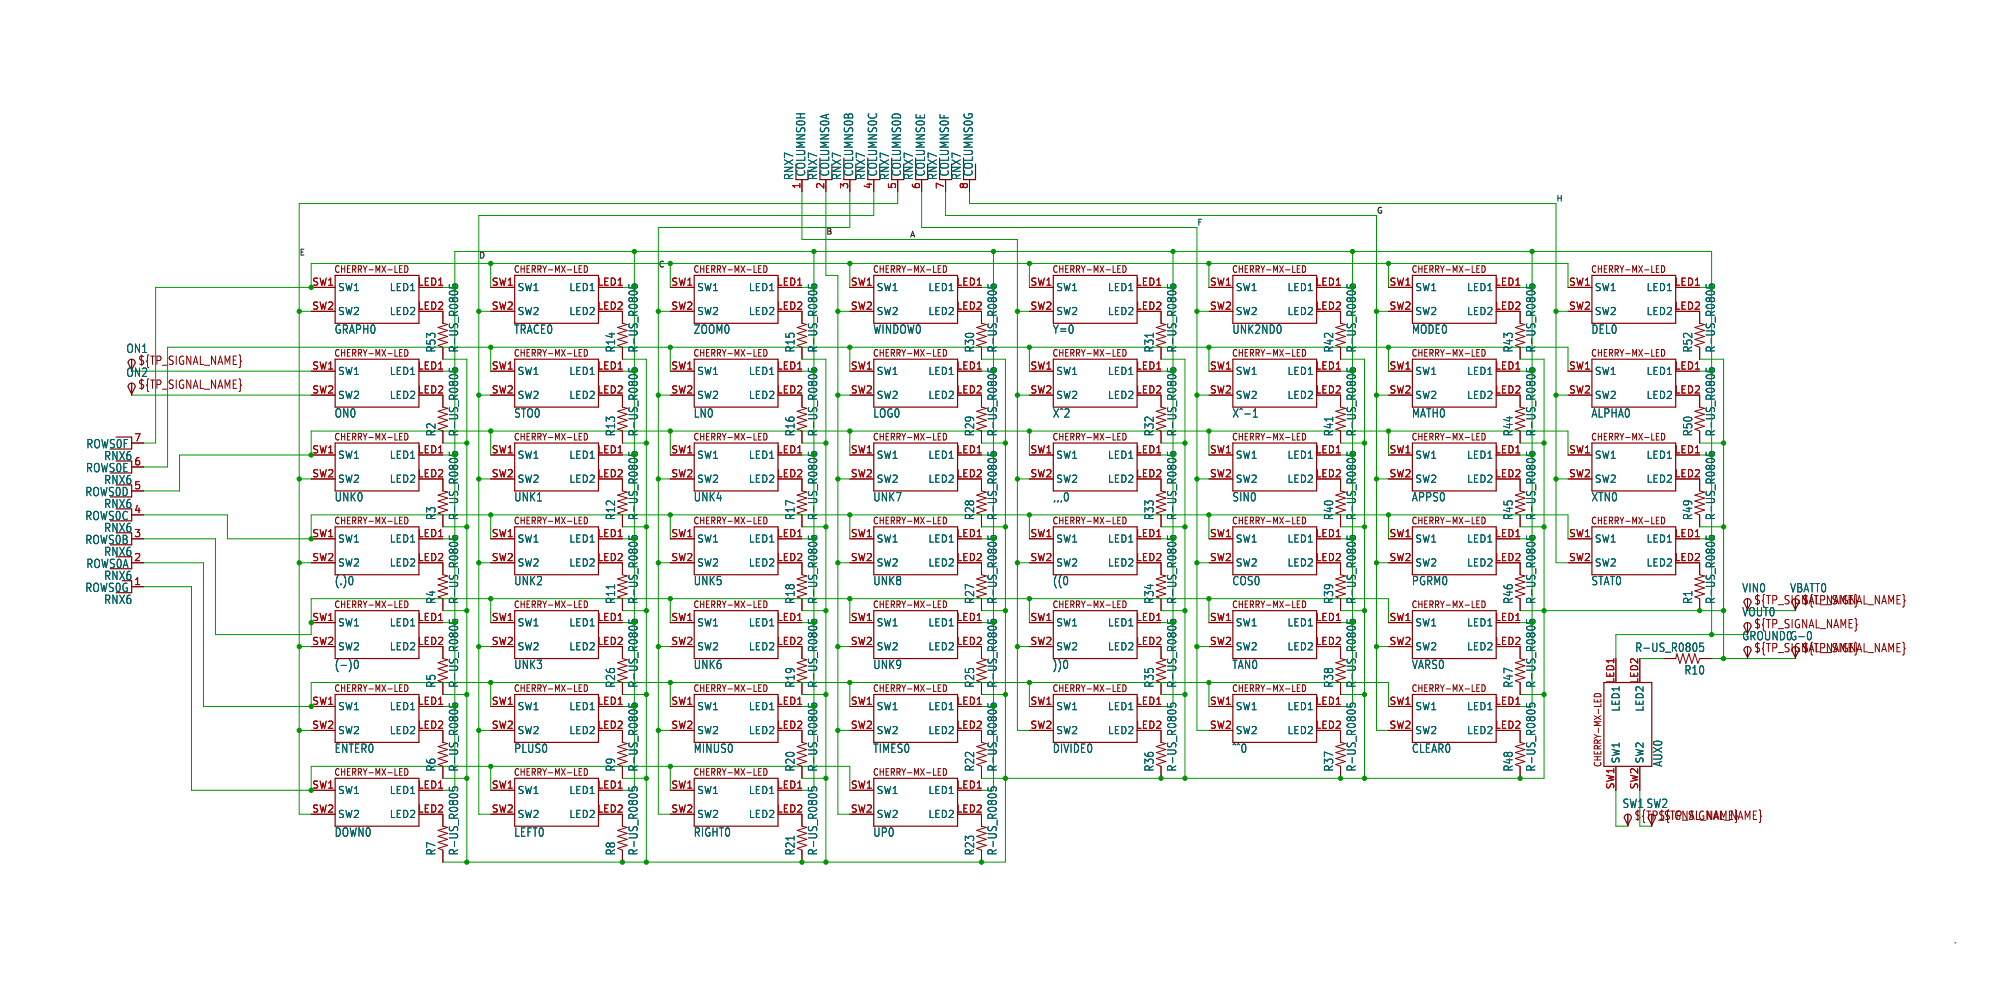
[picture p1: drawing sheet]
<svg xmlns="http://www.w3.org/2000/svg" width="425mm" height="210mm" viewBox="0 0 425 210" stroke-linecap="round" stroke-linejoin="round" font-family="sans-serif">
<defs><g id="words">
<g font-size="2.5" fill="#006464">
<text x="168.5" y="38.3" transform="rotate(-90 168.5 38.3)">RNX7</text>
<text x="171.1" y="37.5" transform="rotate(-90 171.1 37.5)">COLUMNS0H</text>
<text x="173.6" y="38.3" transform="rotate(-90 173.6 38.3)">RNX7</text>
<text x="176.2" y="37.5" transform="rotate(-90 176.2 37.5)">COLUMNS0A</text>
<text x="178.7" y="38.3" transform="rotate(-90 178.7 38.3)">RNX7</text>
<text x="181.2" y="37.5" transform="rotate(-90 181.2 37.5)">COLUMNS0B</text>
<text x="183.8" y="38.3" transform="rotate(-90 183.8 38.3)">RNX7</text>
<text x="186.3" y="37.5" transform="rotate(-90 186.3 37.5)">COLUMNS0C</text>
<text x="188.9" y="38.3" transform="rotate(-90 188.9 38.3)">RNX7</text>
<text x="191.4" y="37.5" transform="rotate(-90 191.4 37.5)">COLUMNS0D</text>
<text x="193.9" y="38.3" transform="rotate(-90 193.9 38.3)">RNX7</text>
<text x="196.5" y="37.5" transform="rotate(-90 196.5 37.5)">COLUMNS0E</text>
<text x="199" y="38.3" transform="rotate(-90 199 38.3)">RNX7</text>
<text x="201.6" y="37.5" transform="rotate(-90 201.6 37.5)">COLUMNS0F</text>
<text x="204.1" y="38.3" transform="rotate(-90 204.1 38.3)">RNX7</text>
<text x="206.6" y="37.5" transform="rotate(-90 206.6 37.5)">COLUMNS0G</text>
<text x="70.9" y="71">GRAPH0</text>
<text x="109" y="71">TRACE0</text>
<text x="147.1" y="71">ZOOM0</text>
<text x="185.2" y="71">WINDOW0</text>
<text x="223.3" y="71">Y=0</text>
<text x="261.4" y="71">UNK2ND0</text>
<text x="299.5" y="71">MODE0</text>
<text x="337.6" y="71">DEL0</text>
<text x="26.7" y="75.1">ON1</text>
<text x="92.6" y="74.9" transform="rotate(-90 92.6 74.9)">R53</text>
<text x="97.4" y="74.9" transform="rotate(-90 97.4 74.9)">R-US_R0805</text>
<text x="130.7" y="74.9" transform="rotate(-90 130.7 74.9)">R14</text>
<text x="135.5" y="74.9" transform="rotate(-90 135.5 74.9)">R-US_R0805</text>
<text x="168.8" y="74.9" transform="rotate(-90 168.8 74.9)">R15</text>
<text x="173.6" y="74.9" transform="rotate(-90 173.6 74.9)">R-US_R0805</text>
<text x="206.9" y="74.9" transform="rotate(-90 206.9 74.9)">R30</text>
<text x="211.7" y="74.9" transform="rotate(-90 211.7 74.9)">R-US_R0805</text>
<text x="245" y="74.9" transform="rotate(-90 245 74.9)">R31</text>
<text x="249.8" y="74.9" transform="rotate(-90 249.8 74.9)">R-US_R0805</text>
<text x="283.1" y="74.9" transform="rotate(-90 283.1 74.9)">R42</text>
<text x="287.9" y="74.9" transform="rotate(-90 287.9 74.9)">R-US_R0805</text>
<text x="321.2" y="74.9" transform="rotate(-90 321.2 74.9)">R43</text>
<text x="326" y="74.9" transform="rotate(-90 326 74.9)">R-US_R0805</text>
<text x="359.3" y="74.9" transform="rotate(-90 359.3 74.9)">R52</text>
<text x="364.1" y="74.9" transform="rotate(-90 364.1 74.9)">R-US_R0805</text>
<text x="26.7" y="80.2">ON2</text>
<text x="70.9" y="88.8">ON0</text>
<text x="109" y="88.8">STO0</text>
<text x="147.1" y="88.8">LN0</text>
<text x="185.2" y="88.8">LOG0</text>
<text x="223.3" y="88.8">X^2</text>
<text x="261.4" y="88.8">X^-1</text>
<text x="299.5" y="88.8">MATH0</text>
<text x="337.6" y="88.8">ALPHA0</text>
<text x="18.2" y="95.3">ROWS0F</text>
<text x="92.6" y="92.7" transform="rotate(-90 92.6 92.7)">R2</text>
<text x="97.4" y="92.7" transform="rotate(-90 97.4 92.7)">R-US_R0805</text>
<text x="130.7" y="92.7" transform="rotate(-90 130.7 92.7)">R13</text>
<text x="135.5" y="92.7" transform="rotate(-90 135.5 92.7)">R-US_R0805</text>
<text x="168.8" y="92.7" transform="rotate(-90 168.8 92.7)">R16</text>
<text x="173.6" y="92.7" transform="rotate(-90 173.6 92.7)">R-US_R0805</text>
<text x="206.9" y="92.7" transform="rotate(-90 206.9 92.7)">R29</text>
<text x="211.7" y="92.7" transform="rotate(-90 211.7 92.7)">R-US_R0805</text>
<text x="245" y="92.7" transform="rotate(-90 245 92.7)">R32</text>
<text x="249.8" y="92.7" transform="rotate(-90 249.8 92.7)">R-US_R0805</text>
<text x="283.1" y="92.7" transform="rotate(-90 283.1 92.7)">R41</text>
<text x="287.9" y="92.7" transform="rotate(-90 287.9 92.7)">R-US_R0805</text>
<text x="321.2" y="92.7" transform="rotate(-90 321.2 92.7)">R44</text>
<text x="326" y="92.7" transform="rotate(-90 326 92.7)">R-US_R0805</text>
<text x="359.3" y="92.7" transform="rotate(-90 359.3 92.7)">R50</text>
<text x="364.1" y="92.7" transform="rotate(-90 364.1 92.7)">R-US_R0805</text>
<text x="18.2" y="100.4">ROWS0E</text>
<text x="22" y="97.8">RNX6</text>
<text x="18" y="105.5">ROWS0D</text>
<text x="22" y="102.9">RNX6</text>
<text x="70.9" y="106.6">UNK0</text>
<text x="109" y="106.6">UNK1</text>
<text x="147.1" y="106.6">UNK4</text>
<text x="185.2" y="106.6">UNK7</text>
<text x="223.3" y="106.6">,,,0</text>
<text x="261.4" y="106.6">SIN0</text>
<text x="299.5" y="106.6">APPS0</text>
<text x="337.6" y="106.6">XTN0</text>
<text x="18" y="110.5">ROWS0C</text>
<text x="22" y="108">RNX6</text>
<text x="22" y="113.1">RNX6</text>
<text x="92.6" y="110.4" transform="rotate(-90 92.6 110.4)">R3</text>
<text x="97.4" y="110.4" transform="rotate(-90 97.4 110.4)">R-US_R0805</text>
<text x="130.7" y="110.4" transform="rotate(-90 130.7 110.4)">R12</text>
<text x="135.5" y="110.4" transform="rotate(-90 135.5 110.4)">R-US_R0805</text>
<text x="168.8" y="110.4" transform="rotate(-90 168.8 110.4)">R17</text>
<text x="173.6" y="110.4" transform="rotate(-90 173.6 110.4)">R-US_R0805</text>
<text x="206.9" y="110.4" transform="rotate(-90 206.9 110.4)">R28</text>
<text x="211.7" y="110.4" transform="rotate(-90 211.7 110.4)">R-US_R0805</text>
<text x="245" y="110.4" transform="rotate(-90 245 110.4)">R33</text>
<text x="249.8" y="110.4" transform="rotate(-90 249.8 110.4)">R-US_R0805</text>
<text x="283.1" y="110.4" transform="rotate(-90 283.1 110.4)">R40</text>
<text x="287.9" y="110.4" transform="rotate(-90 287.9 110.4)">R-US_R0805</text>
<text x="321.2" y="110.4" transform="rotate(-90 321.2 110.4)">R45</text>
<text x="326" y="110.4" transform="rotate(-90 326 110.4)">R-US_R0805</text>
<text x="359.3" y="110.4" transform="rotate(-90 359.3 110.4)">R49</text>
<text x="364.1" y="110.4" transform="rotate(-90 364.1 110.4)">R-US_R0805</text>
<text x="18" y="115.6">ROWS0B</text>
<text x="22" y="118.2">RNX6</text>
<text x="18" y="125.8">ROWS0G</text>
<text x="18.2" y="120.7">ROWS0A</text>
<text x="22" y="123.2">RNX6</text>
<text x="70.9" y="124.4">(.)0</text>
<text x="109" y="124.4">UNK2</text>
<text x="147.1" y="124.4">UNK5</text>
<text x="185.2" y="124.4">UNK8</text>
<text x="223.3" y="124.4">((0</text>
<text x="261.4" y="124.4">COS0</text>
<text x="299.5" y="124.4">PGRM0</text>
<text x="337.6" y="124.4">STAT0</text>
<text x="369.6" y="125.9">VIN0</text>
<text x="379.8" y="125.9">VBATT0</text>
<text x="22" y="128.3">RNX6</text>
<text x="92.6" y="128.2" transform="rotate(-90 92.6 128.2)">R4</text>
<text x="97.4" y="128.2" transform="rotate(-90 97.4 128.2)">R-US_R0805</text>
<text x="130.7" y="128.2" transform="rotate(-90 130.7 128.2)">R11</text>
<text x="135.5" y="128.2" transform="rotate(-90 135.5 128.2)">R-US_R0805</text>
<text x="168.8" y="128.2" transform="rotate(-90 168.8 128.2)">R18</text>
<text x="173.6" y="128.2" transform="rotate(-90 173.6 128.2)">R-US_R0805</text>
<text x="206.9" y="128.2" transform="rotate(-90 206.9 128.2)">R27</text>
<text x="211.7" y="128.2" transform="rotate(-90 211.7 128.2)">R-US_R0805</text>
<text x="245" y="128.2" transform="rotate(-90 245 128.2)">R34</text>
<text x="249.8" y="128.2" transform="rotate(-90 249.8 128.2)">R-US_R0805</text>
<text x="283.1" y="128.2" transform="rotate(-90 283.1 128.2)">R39</text>
<text x="287.9" y="128.2" transform="rotate(-90 287.9 128.2)">R-US_R0805</text>
<text x="321.2" y="128.2" transform="rotate(-90 321.2 128.2)">R46</text>
<text x="326" y="128.2" transform="rotate(-90 326 128.2)">R-US_R0805</text>
<text x="359.3" y="128.2" transform="rotate(-90 359.3 128.2)">R1</text>
<text x="364.1" y="128.2" transform="rotate(-90 364.1 128.2)">R-US_R0805</text>
<text x="369.6" y="131">VOUT0</text>
<text x="369.6" y="136">GROUND0G-0</text>
<text x="372.2" y="133.5">${TP_SIGNAL_NAME}</text>
<text x="70.9" y="142.1">(-)0</text>
<text x="109" y="142.1">UNK3</text>
<text x="147.1" y="142.1">UNK6</text>
<text x="185.2" y="142.1">UNK9</text>
<text x="223.3" y="142.1">))0</text>
<text x="261.4" y="142.1">TAN0</text>
<text x="299.5" y="142.1">VARS0</text>
<text x="346.9" y="138.5">R-US_R0805</text>
<text x="357.4" y="143.3">R10</text>
<text x="92.6" y="146" transform="rotate(-90 92.6 146)">R5</text>
<text x="97.4" y="146" transform="rotate(-90 97.4 146)">R-US_R0805</text>
<text x="130.7" y="146" transform="rotate(-90 130.7 146)">R26</text>
<text x="135.5" y="146" transform="rotate(-90 135.5 146)">R-US_R0805</text>
<text x="168.8" y="146" transform="rotate(-90 168.8 146)">R19</text>
<text x="173.6" y="146" transform="rotate(-90 173.6 146)">R-US_R0805</text>
<text x="206.9" y="146" transform="rotate(-90 206.9 146)">R25</text>
<text x="211.7" y="146" transform="rotate(-90 211.7 146)">R-US_R0805</text>
<text x="245" y="146" transform="rotate(-90 245 146)">R35</text>
<text x="249.8" y="146" transform="rotate(-90 249.8 146)">R-US_R0805</text>
<text x="283.1" y="146" transform="rotate(-90 283.1 146)">R38</text>
<text x="287.9" y="146" transform="rotate(-90 287.9 146)">R-US_R0805</text>
<text x="321.2" y="146" transform="rotate(-90 321.2 146)">R47</text>
<text x="326" y="146" transform="rotate(-90 326 146)">R-US_R0805</text>
<text x="70.9" y="159.9">ENTER0</text>
<text x="109" y="159.9">PLUS0</text>
<text x="147.1" y="159.9">MINUS0</text>
<text x="185.2" y="159.9">TIMES0</text>
<text x="223.3" y="159.9">DIVIDE0</text>
<text x="261.4" y="159.9">^^0</text>
<text x="299.5" y="159.9">CLEAR0</text>
<text x="92.6" y="163.8" transform="rotate(-90 92.6 163.8)">R6</text>
<text x="97.4" y="163.8" transform="rotate(-90 97.4 163.8)">R-US_R0805</text>
<text x="130.7" y="163.8" transform="rotate(-90 130.7 163.8)">R9</text>
<text x="135.5" y="163.8" transform="rotate(-90 135.5 163.8)">R-US_R0805</text>
<text x="168.8" y="163.8" transform="rotate(-90 168.8 163.8)">R20</text>
<text x="173.6" y="163.8" transform="rotate(-90 173.6 163.8)">R-US_R0805</text>
<text x="206.9" y="163.8" transform="rotate(-90 206.9 163.8)">R22</text>
<text x="211.7" y="163.8" transform="rotate(-90 211.7 163.8)">R-US_R0805</text>
<text x="245" y="163.8" transform="rotate(-90 245 163.8)">R36</text>
<text x="249.8" y="163.8" transform="rotate(-90 249.8 163.8)">R-US_R0805</text>
<text x="283.1" y="163.8" transform="rotate(-90 283.1 163.8)">R37</text>
<text x="287.9" y="163.8" transform="rotate(-90 287.9 163.8)">R-US_R0805</text>
<text x="321.2" y="163.8" transform="rotate(-90 321.2 163.8)">R48</text>
<text x="326" y="163.8" transform="rotate(-90 326 163.8)">R-US_R0805</text>
<text x="353" y="162.8" transform="rotate(-90 353 162.8)">AUX0</text>
<text x="344.2" y="171.6">SW1 SW2</text>
<text x="70.9" y="177.7">DOWN0</text>
<text x="109" y="177.7">LEFT0</text>
<text x="147.1" y="177.7">RIGHT0</text>
<text x="185.2" y="177.7">UP0</text>
<text x="92.6" y="181.6" transform="rotate(-90 92.6 181.6)">R7</text>
<text x="97.4" y="181.6" transform="rotate(-90 97.4 181.6)">R-US_R0805</text>
<text x="130.7" y="181.6" transform="rotate(-90 130.7 181.6)">R8</text>
<text x="135.5" y="181.6" transform="rotate(-90 135.5 181.6)">R-US_R0805</text>
<text x="168.8" y="181.6" transform="rotate(-90 168.8 181.6)">R21</text>
<text x="173.6" y="181.6" transform="rotate(-90 173.6 181.6)">R-US_R0805</text>
<text x="206.9" y="181.6" transform="rotate(-90 206.9 181.6)">R23</text>
<text x="211.7" y="181.6" transform="rotate(-90 211.7 181.6)">R-US_R0805</text>
</g>
<g font-size="2.5" fill="#840000">
<text x="29.3" y="77.6">${TP_SIGNAL_NAME}</text>
<text x="29.3" y="82.7">${TP_SIGNAL_NAME}</text>
<text x="372.2" y="128.4">${TP_SIGNAL_NAME}</text>
<text x="372.2" y="138.6">${TP_SIGNAL_NAME}</text>
<text x="382.3" y="138.6">${TP_SIGNAL_NAME}</text>
<text x="346.8" y="174.1">${TP_SIGNAL_NAME}</text>
</g>
<g font-size="2.1" fill="#a90000">
<text x="169.9" y="40.2" transform="rotate(-90 169.9 40.2)">1</text>
<text x="175" y="40.2" transform="rotate(-90 175 40.2)">2</text>
<text x="180.1" y="40.2" transform="rotate(-90 180.1 40.2)">3</text>
<text x="185.2" y="40.2" transform="rotate(-90 185.2 40.2)">4</text>
<text x="190.2" y="40.2" transform="rotate(-90 190.2 40.2)">5</text>
<text x="195.3" y="40.2" transform="rotate(-90 195.3 40.2)">6</text>
<text x="200.4" y="40.2" transform="rotate(-90 200.4 40.2)">7</text>
<text x="205.5" y="40.2" transform="rotate(-90 205.5 40.2)">8</text>
<text x="66.2" y="65.8">SW2</text>
<text x="88.6" y="60.7">LED1</text>
<text x="88.6" y="65.8">LED2</text>
<text x="104.3" y="60.7">SW1</text>
<text x="104.3" y="65.8">SW2</text>
<text x="126.7" y="60.7">LED1</text>
<text x="126.7" y="65.8">LED2</text>
<text x="142.4" y="60.7">SW1</text>
<text x="142.4" y="65.8">SW2</text>
<text x="164.8" y="60.7">LED1</text>
<text x="164.8" y="65.8">LED2</text>
<text x="180.5" y="60.7">SW1</text>
<text x="180.5" y="65.8">SW2</text>
<text x="202.9" y="60.7">LED1</text>
<text x="202.9" y="65.8">LED2</text>
<text x="218.6" y="60.7">SW1</text>
<text x="218.6" y="65.8">SW2</text>
<text x="241" y="60.7">LED1</text>
<text x="241" y="65.8">LED2</text>
<text x="256.7" y="60.7">SW1</text>
<text x="256.7" y="65.8">SW2</text>
<text x="279.1" y="60.7">LED1</text>
<text x="279.1" y="65.8">LED2</text>
<text x="294.8" y="60.7">SW1</text>
<text x="294.8" y="65.8">SW2</text>
<text x="317.2" y="60.7">LED1</text>
<text x="317.2" y="65.8">LED2</text>
<text x="332.9" y="60.7">SW1</text>
<text x="332.9" y="65.8">SW2</text>
<text x="355.3" y="60.7">LED1</text>
<text x="355.3" y="65.8">LED2</text>
<text x="66.2" y="78.5">SW1</text>
<text x="66.2" y="83.6">SW2</text>
<text x="88.6" y="78.5">LED1</text>
<text x="88.6" y="83.6">LED2</text>
<text x="104.3" y="78.5">SW1</text>
<text x="104.3" y="83.6">SW2</text>
<text x="126.7" y="78.5">LED1</text>
<text x="126.7" y="83.6">LED2</text>
<text x="142.4" y="78.5">SW1</text>
<text x="142.4" y="83.6">SW2</text>
<text x="164.8" y="78.5">LED1</text>
<text x="164.8" y="83.6">LED2</text>
<text x="180.5" y="78.5">SW1</text>
<text x="180.5" y="83.6">SW2</text>
<text x="202.9" y="78.5">LED1</text>
<text x="202.9" y="83.6">LED2</text>
<text x="218.6" y="78.5">SW1</text>
<text x="218.6" y="83.6">SW2</text>
<text x="241" y="78.5">LED1</text>
<text x="241" y="83.6">LED2</text>
<text x="256.7" y="78.5">SW1</text>
<text x="256.7" y="83.6">SW2</text>
<text x="279.1" y="78.5">LED1</text>
<text x="279.1" y="83.6">LED2</text>
<text x="294.8" y="78.5">SW1</text>
<text x="294.8" y="83.6">SW2</text>
<text x="317.2" y="78.5">LED1</text>
<text x="317.2" y="83.6">LED2</text>
<text x="332.9" y="78.5">SW1</text>
<text x="332.9" y="83.6">SW2</text>
<text x="355.3" y="78.5">LED1</text>
<text x="355.3" y="83.6">LED2</text>
<text x="28.4" y="93.7">7</text>
<text x="28.4" y="98.8">6</text>
<text x="66.2" y="101.3">SW2</text>
<text x="88.6" y="96.3">LED1</text>
<text x="88.6" y="101.3">LED2</text>
<text x="104.3" y="96.3">SW1</text>
<text x="104.3" y="101.3">SW2</text>
<text x="126.7" y="96.3">LED1</text>
<text x="126.7" y="101.3">LED2</text>
<text x="142.4" y="96.3">SW1</text>
<text x="142.4" y="101.3">SW2</text>
<text x="164.8" y="96.3">LED1</text>
<text x="164.8" y="101.3">LED2</text>
<text x="180.5" y="96.3">SW1</text>
<text x="180.5" y="101.3">SW2</text>
<text x="202.9" y="96.3">LED1</text>
<text x="202.9" y="101.3">LED2</text>
<text x="218.6" y="96.3">SW1</text>
<text x="218.6" y="101.3">SW2</text>
<text x="241" y="96.3">LED1</text>
<text x="241" y="101.3">LED2</text>
<text x="256.7" y="96.3">SW1</text>
<text x="256.7" y="101.3">SW2</text>
<text x="279.1" y="96.3">LED1</text>
<text x="279.1" y="101.3">LED2</text>
<text x="294.8" y="96.3">SW1</text>
<text x="294.8" y="101.3">SW2</text>
<text x="317.2" y="96.3">LED1</text>
<text x="317.2" y="101.3">LED2</text>
<text x="332.9" y="96.3">SW1</text>
<text x="332.9" y="101.3">SW2</text>
<text x="355.3" y="96.3">LED1</text>
<text x="355.3" y="101.3">LED2</text>
<text x="28.4" y="103.9">5</text>
<text x="28.4" y="109">4</text>
<text x="28.4" y="114">3</text>
<text x="28.4" y="119.1">2</text>
<text x="66.2" y="119.1">SW2</text>
<text x="88.6" y="114">LED1</text>
<text x="88.6" y="119.1">LED2</text>
<text x="104.3" y="114">SW1</text>
<text x="104.3" y="119.1">SW2</text>
<text x="126.7" y="114">LED1</text>
<text x="126.7" y="119.1">LED2</text>
<text x="142.4" y="114">SW1</text>
<text x="142.4" y="119.1">SW2</text>
<text x="164.8" y="114">LED1</text>
<text x="164.8" y="119.1">LED2</text>
<text x="180.5" y="114">SW1</text>
<text x="180.5" y="119.1">SW2</text>
<text x="202.9" y="114">LED1</text>
<text x="202.9" y="119.1">LED2</text>
<text x="218.6" y="114">SW1</text>
<text x="218.6" y="119.1">SW2</text>
<text x="241" y="114">LED1</text>
<text x="241" y="119.1">LED2</text>
<text x="256.7" y="114">SW1</text>
<text x="256.7" y="119.1">SW2</text>
<text x="279.1" y="114">LED1</text>
<text x="279.1" y="119.1">LED2</text>
<text x="294.8" y="114">SW1</text>
<text x="294.8" y="119.1">SW2</text>
<text x="317.2" y="114">LED1</text>
<text x="317.2" y="119.1">LED2</text>
<text x="332.9" y="114">SW1</text>
<text x="332.9" y="119.1">SW2</text>
<text x="355.3" y="114">LED1</text>
<text x="355.3" y="119.1">LED2</text>
<text x="28.4" y="124.2">1</text>
<text x="88.6" y="131.8">LED1</text>
<text x="104.3" y="131.8">SW1</text>
<text x="126.7" y="131.8">LED1</text>
<text x="142.4" y="131.8">SW1</text>
<text x="164.8" y="131.8">LED1</text>
<text x="180.5" y="131.8">SW1</text>
<text x="202.9" y="131.8">LED1</text>
<text x="218.6" y="131.8">SW1</text>
<text x="241" y="131.8">LED1</text>
<text x="256.7" y="131.8">SW1</text>
<text x="279.1" y="131.8">LED1</text>
<text x="294.8" y="131.8">SW1</text>
<text x="317.2" y="131.8">LED1</text>
<text x="66.2" y="136.9">SW2</text>
<text x="88.6" y="136.9">LED2</text>
<text x="104.3" y="136.9">SW2</text>
<text x="126.7" y="136.9">LED2</text>
<text x="142.4" y="136.9">SW2</text>
<text x="164.8" y="136.9">LED2</text>
<text x="180.5" y="136.9">SW2</text>
<text x="202.9" y="136.9">LED2</text>
<text x="218.6" y="136.9">SW2</text>
<text x="241" y="136.9">LED2</text>
<text x="256.7" y="136.9">SW2</text>
<text x="279.1" y="136.9">LED2</text>
<text x="294.8" y="136.9">SW2</text>
<text x="317.2" y="136.9">LED2</text>
<text x="88.6" y="149.6">LED1</text>
<text x="104.3" y="149.6">SW1</text>
<text x="126.7" y="149.6">LED1</text>
<text x="142.4" y="149.6">SW1</text>
<text x="164.8" y="149.6">LED1</text>
<text x="180.5" y="149.6">SW1</text>
<text x="202.9" y="149.6">LED1</text>
<text x="218.6" y="149.6">SW1</text>
<text x="241" y="149.6">LED1</text>
<text x="256.7" y="149.6">SW1</text>
<text x="279.1" y="149.6">LED1</text>
<text x="294.8" y="149.6">SW1</text>
<text x="317.2" y="149.6">LED1</text>
<text x="342.6" y="145.1" transform="rotate(-90 342.6 145.1)">LED1</text>
<text x="347.7" y="145.1" transform="rotate(-90 347.7 145.1)">LED2</text>
<text x="66.2" y="154.7">SW2</text>
<text x="88.6" y="154.7">LED2</text>
<text x="104.3" y="154.7">SW2</text>
<text x="126.7" y="154.7">LED2</text>
<text x="142.4" y="154.7">SW2</text>
<text x="164.8" y="154.7">LED2</text>
<text x="180.5" y="154.7">SW2</text>
<text x="202.9" y="154.7">LED2</text>
<text x="218.6" y="154.7">SW2</text>
<text x="241" y="154.7">LED2</text>
<text x="256.7" y="154.7">SW2</text>
<text x="279.1" y="154.7">LED2</text>
<text x="294.8" y="154.7">SW2</text>
<text x="317.2" y="154.7">LED2</text>
<text x="88.6" y="167.4">LED1</text>
<text x="104.3" y="167.4">SW1</text>
<text x="126.7" y="167.4">LED1</text>
<text x="142.4" y="167.4">SW1</text>
<text x="164.8" y="167.4">LED1</text>
<text x="180.5" y="167.4">SW1</text>
<text x="202.9" y="167.4">LED1</text>
<text x="342.6" y="167.5" transform="rotate(-90 342.6 167.5)">SW1</text>
<text x="347.7" y="167.5" transform="rotate(-90 347.7 167.5)">SW2</text>
<text x="66.2" y="172.5">SW2</text>
<text x="88.6" y="172.5">LED2</text>
<text x="104.3" y="172.5">SW2</text>
<text x="126.7" y="172.5">LED2</text>
<text x="142.4" y="172.5">SW2</text>
<text x="164.8" y="172.5">LED2</text>
<text x="180.5" y="172.5">SW2</text>
<text x="202.9" y="172.5">LED2</text>
</g>
<g font-size="2.1" fill="#009600">
<text x="66.2" y="60.7">SW1</text>
<text x="66.2" y="96.3">SW1</text>
<text x="66.2" y="114">SW1</text>
<text x="66.2" y="131.8">SW1</text>
<text x="66.2" y="149.6">SW1</text>
<text x="66.2" y="167.4">SW1</text>
</g>
<g font-size="2.1" fill="#006464">
<text x="71.6" y="62">SW1</text>
<text x="82.7" y="62">LED1</text>
<text x="109.7" y="62">SW1</text>
<text x="120.8" y="62">LED1</text>
<text x="147.8" y="62">SW1</text>
<text x="158.9" y="62">LED1</text>
<text x="185.9" y="62">SW1</text>
<text x="197" y="62">LED1</text>
<text x="224" y="62">SW1</text>
<text x="235.1" y="62">LED1</text>
<text x="262.1" y="62">SW1</text>
<text x="273.2" y="62">LED1</text>
<text x="300.2" y="62">SW1</text>
<text x="311.3" y="62">LED1</text>
<text x="338.3" y="62">SW1</text>
<text x="349.4" y="62">LED1</text>
<text x="71.6" y="67">SW2</text>
<text x="82.7" y="67">LED2</text>
<text x="109.7" y="67">SW2</text>
<text x="120.8" y="67">LED2</text>
<text x="147.8" y="67">SW2</text>
<text x="158.9" y="67">LED2</text>
<text x="185.9" y="67">SW2</text>
<text x="197" y="67">LED2</text>
<text x="224" y="67">SW2</text>
<text x="235.1" y="67">LED2</text>
<text x="262.1" y="67">SW2</text>
<text x="273.2" y="67">LED2</text>
<text x="300.2" y="67">SW2</text>
<text x="311.3" y="67">LED2</text>
<text x="338.3" y="67">SW2</text>
<text x="349.4" y="67">LED2</text>
<text x="71.6" y="79.7">SW1</text>
<text x="82.7" y="79.7">LED1</text>
<text x="109.7" y="79.7">SW1</text>
<text x="120.8" y="79.7">LED1</text>
<text x="147.8" y="79.7">SW1</text>
<text x="158.9" y="79.7">LED1</text>
<text x="185.9" y="79.7">SW1</text>
<text x="197" y="79.7">LED1</text>
<text x="224" y="79.7">SW1</text>
<text x="235.1" y="79.7">LED1</text>
<text x="262.1" y="79.7">SW1</text>
<text x="273.2" y="79.7">LED1</text>
<text x="300.2" y="79.7">SW1</text>
<text x="311.3" y="79.7">LED1</text>
<text x="338.3" y="79.7">SW1</text>
<text x="349.4" y="79.7">LED1</text>
<text x="71.6" y="84.8">SW2</text>
<text x="82.7" y="84.8">LED2</text>
<text x="109.7" y="84.8">SW2</text>
<text x="120.8" y="84.8">LED2</text>
<text x="147.8" y="84.8">SW2</text>
<text x="158.9" y="84.8">LED2</text>
<text x="185.9" y="84.8">SW2</text>
<text x="197" y="84.8">LED2</text>
<text x="224" y="84.8">SW2</text>
<text x="235.1" y="84.8">LED2</text>
<text x="262.1" y="84.8">SW2</text>
<text x="273.2" y="84.8">LED2</text>
<text x="300.2" y="84.8">SW2</text>
<text x="311.3" y="84.8">LED2</text>
<text x="338.3" y="84.8">SW2</text>
<text x="349.4" y="84.8">LED2</text>
<text x="71.6" y="97.5">SW1</text>
<text x="82.7" y="97.5">LED1</text>
<text x="109.7" y="97.5">SW1</text>
<text x="120.8" y="97.5">LED1</text>
<text x="147.8" y="97.5">SW1</text>
<text x="158.9" y="97.5">LED1</text>
<text x="185.9" y="97.5">SW1</text>
<text x="197" y="97.5">LED1</text>
<text x="224" y="97.5">SW1</text>
<text x="235.1" y="97.5">LED1</text>
<text x="262.1" y="97.5">SW1</text>
<text x="273.2" y="97.5">LED1</text>
<text x="300.2" y="97.5">SW1</text>
<text x="311.3" y="97.5">LED1</text>
<text x="338.3" y="97.5">SW1</text>
<text x="349.4" y="97.5">LED1</text>
<text x="71.6" y="102.6">SW2</text>
<text x="82.7" y="102.6">LED2</text>
<text x="109.7" y="102.6">SW2</text>
<text x="120.8" y="102.6">LED2</text>
<text x="147.8" y="102.6">SW2</text>
<text x="158.9" y="102.6">LED2</text>
<text x="185.9" y="102.6">SW2</text>
<text x="197" y="102.6">LED2</text>
<text x="224" y="102.6">SW2</text>
<text x="235.1" y="102.6">LED2</text>
<text x="262.1" y="102.6">SW2</text>
<text x="273.2" y="102.6">LED2</text>
<text x="300.2" y="102.6">SW2</text>
<text x="311.3" y="102.6">LED2</text>
<text x="338.3" y="102.6">SW2</text>
<text x="349.4" y="102.6">LED2</text>
<text x="71.6" y="115.3">SW1</text>
<text x="82.7" y="115.3">LED1</text>
<text x="109.7" y="115.3">SW1</text>
<text x="120.8" y="115.3">LED1</text>
<text x="147.8" y="115.3">SW1</text>
<text x="158.9" y="115.3">LED1</text>
<text x="185.9" y="115.3">SW1</text>
<text x="197" y="115.3">LED1</text>
<text x="224" y="115.3">SW1</text>
<text x="235.1" y="115.3">LED1</text>
<text x="262.1" y="115.3">SW1</text>
<text x="273.2" y="115.3">LED1</text>
<text x="300.2" y="115.3">SW1</text>
<text x="311.3" y="115.3">LED1</text>
<text x="338.3" y="115.3">SW1</text>
<text x="349.4" y="115.3">LED1</text>
<text x="71.6" y="120.4">SW2</text>
<text x="82.7" y="120.4">LED2</text>
<text x="109.7" y="120.4">SW2</text>
<text x="120.8" y="120.4">LED2</text>
<text x="147.8" y="120.4">SW2</text>
<text x="158.9" y="120.4">LED2</text>
<text x="185.9" y="120.4">SW2</text>
<text x="197" y="120.4">LED2</text>
<text x="224" y="120.4">SW2</text>
<text x="235.1" y="120.4">LED2</text>
<text x="262.1" y="120.4">SW2</text>
<text x="273.2" y="120.4">LED2</text>
<text x="300.2" y="120.4">SW2</text>
<text x="311.3" y="120.4">LED2</text>
<text x="338.3" y="120.4">SW2</text>
<text x="349.4" y="120.4">LED2</text>
<text x="71.6" y="133.1">SW1</text>
<text x="82.7" y="133.1">LED1</text>
<text x="109.7" y="133.1">SW1</text>
<text x="120.8" y="133.1">LED1</text>
<text x="147.8" y="133.1">SW1</text>
<text x="158.9" y="133.1">LED1</text>
<text x="185.9" y="133.1">SW1</text>
<text x="197" y="133.1">LED1</text>
<text x="224" y="133.1">SW1</text>
<text x="235.1" y="133.1">LED1</text>
<text x="262.1" y="133.1">SW1</text>
<text x="273.2" y="133.1">LED1</text>
<text x="300.2" y="133.1">SW1</text>
<text x="311.3" y="133.1">LED1</text>
<text x="71.6" y="138.2">SW2</text>
<text x="82.7" y="138.2">LED2</text>
<text x="109.7" y="138.2">SW2</text>
<text x="120.8" y="138.2">LED2</text>
<text x="147.8" y="138.2">SW2</text>
<text x="158.9" y="138.2">LED2</text>
<text x="185.9" y="138.2">SW2</text>
<text x="197" y="138.2">LED2</text>
<text x="224" y="138.2">SW2</text>
<text x="235.1" y="138.2">LED2</text>
<text x="262.1" y="138.2">SW2</text>
<text x="273.2" y="138.2">LED2</text>
<text x="300.2" y="138.2">SW2</text>
<text x="311.3" y="138.2">LED2</text>
<text x="71.6" y="150.9">SW1</text>
<text x="71.6" y="155.9">SW2</text>
<text x="82.7" y="150.9">LED1</text>
<text x="82.7" y="155.9">LED2</text>
<text x="109.7" y="150.9">SW1</text>
<text x="109.7" y="155.9">SW2</text>
<text x="120.8" y="150.9">LED1</text>
<text x="120.8" y="155.9">LED2</text>
<text x="147.8" y="150.9">SW1</text>
<text x="147.8" y="155.9">SW2</text>
<text x="158.9" y="150.9">LED1</text>
<text x="158.9" y="155.9">LED2</text>
<text x="185.9" y="150.9">SW1</text>
<text x="185.9" y="155.9">SW2</text>
<text x="197" y="150.9">LED1</text>
<text x="197" y="155.9">LED2</text>
<text x="224" y="150.9">SW1</text>
<text x="224" y="155.9">SW2</text>
<text x="235.1" y="150.9">LED1</text>
<text x="235.1" y="155.9">LED2</text>
<text x="262.1" y="150.9">SW1</text>
<text x="262.1" y="155.9">SW2</text>
<text x="273.2" y="150.9">LED1</text>
<text x="273.2" y="155.9">LED2</text>
<text x="300.2" y="150.9">SW1</text>
<text x="300.2" y="155.9">SW2</text>
<text x="311.3" y="150.9">LED1</text>
<text x="311.3" y="155.9">LED2</text>
<text x="343.9" y="151" transform="rotate(-90 343.9 151)">LED1</text>
<text x="349" y="151" transform="rotate(-90 349 151)">LED2</text>
<text x="343.9" y="162.1" transform="rotate(-90 343.9 162.1)">SW1</text>
<text x="349" y="162.1" transform="rotate(-90 349 162.1)">SW2</text>
<text x="71.6" y="168.6">SW1</text>
<text x="71.6" y="173.7">SW2</text>
<text x="82.7" y="168.6">LED1</text>
<text x="82.7" y="173.7">LED2</text>
<text x="109.7" y="168.6">SW1</text>
<text x="109.7" y="173.7">SW2</text>
<text x="120.8" y="168.6">LED1</text>
<text x="120.8" y="173.7">LED2</text>
<text x="147.8" y="168.6">SW1</text>
<text x="147.8" y="173.7">SW2</text>
<text x="158.9" y="168.6">LED1</text>
<text x="158.9" y="173.7">LED2</text>
<text x="185.9" y="168.6">SW1</text>
<text x="185.9" y="173.7">SW2</text>
<text x="197" y="168.6">LED1</text>
<text x="197" y="173.7">LED2</text>
</g>
<g font-size="2" fill="#840000">
<text x="70.9" y="58.1">CHERRY-MX-LED</text>
<text x="109" y="58.1">CHERRY-MX-LED</text>
<text x="147.1" y="58.1">CHERRY-MX-LED</text>
<text x="185.2" y="58.1">CHERRY-MX-LED</text>
<text x="223.3" y="58.1">CHERRY-MX-LED</text>
<text x="261.4" y="58.1">CHERRY-MX-LED</text>
<text x="299.5" y="58.1">CHERRY-MX-LED</text>
<text x="337.6" y="58.1">CHERRY-MX-LED</text>
<text x="70.9" y="75.9">CHERRY-MX-LED</text>
<text x="109" y="75.9">CHERRY-MX-LED</text>
<text x="147.1" y="75.9">CHERRY-MX-LED</text>
<text x="185.2" y="75.9">CHERRY-MX-LED</text>
<text x="223.3" y="75.9">CHERRY-MX-LED</text>
<text x="261.4" y="75.9">CHERRY-MX-LED</text>
<text x="299.5" y="75.9">CHERRY-MX-LED</text>
<text x="337.6" y="75.9">CHERRY-MX-LED</text>
<text x="70.9" y="93.6">CHERRY-MX-LED</text>
<text x="109" y="93.6">CHERRY-MX-LED</text>
<text x="147.1" y="93.6">CHERRY-MX-LED</text>
<text x="185.2" y="93.6">CHERRY-MX-LED</text>
<text x="223.3" y="93.6">CHERRY-MX-LED</text>
<text x="261.4" y="93.6">CHERRY-MX-LED</text>
<text x="299.5" y="93.6">CHERRY-MX-LED</text>
<text x="337.6" y="93.6">CHERRY-MX-LED</text>
<text x="70.9" y="111.4">CHERRY-MX-LED</text>
<text x="109" y="111.4">CHERRY-MX-LED</text>
<text x="147.1" y="111.4">CHERRY-MX-LED</text>
<text x="185.2" y="111.4">CHERRY-MX-LED</text>
<text x="223.3" y="111.4">CHERRY-MX-LED</text>
<text x="261.4" y="111.4">CHERRY-MX-LED</text>
<text x="299.5" y="111.4">CHERRY-MX-LED</text>
<text x="337.6" y="111.4">CHERRY-MX-LED</text>
<text x="70.9" y="129.2">CHERRY-MX-LED</text>
<text x="109" y="129.2">CHERRY-MX-LED</text>
<text x="147.1" y="129.2">CHERRY-MX-LED</text>
<text x="185.2" y="129.2">CHERRY-MX-LED</text>
<text x="223.3" y="129.2">CHERRY-MX-LED</text>
<text x="261.4" y="129.2">CHERRY-MX-LED</text>
<text x="299.5" y="129.2">CHERRY-MX-LED</text>
<text x="70.9" y="147">CHERRY-MX-LED</text>
<text x="109" y="147">CHERRY-MX-LED</text>
<text x="147.1" y="147">CHERRY-MX-LED</text>
<text x="185.2" y="147">CHERRY-MX-LED</text>
<text x="223.3" y="147">CHERRY-MX-LED</text>
<text x="261.4" y="147">CHERRY-MX-LED</text>
<text x="299.5" y="147">CHERRY-MX-LED</text>
<text x="70.9" y="164.8">CHERRY-MX-LED</text>
<text x="109" y="164.8">CHERRY-MX-LED</text>
<text x="147.1" y="164.8">CHERRY-MX-LED</text>
<text x="185.2" y="164.8">CHERRY-MX-LED</text>
<text x="340" y="162.8" transform="rotate(-90 340 162.8)">CHERRY-MX-LED</text>
</g>
<g font-size="1.7" fill="#0f0f0f">
<text x="254" y="47.9">F</text>
<text x="292.1" y="45.4">G</text>
<text x="330.2" y="42.8">H</text>
<text x="175.3" y="49.8">B</text>
<text x="193" y="50.5">A</text>
<text x="63.5" y="54.3">E</text>
<text x="101.6" y="54.9">D</text>
<text x="139.7" y="56.8">C</text>
</g>
</g></defs>
<g fill="none" stroke="#840000" stroke-width=".21">
<path d="M170.2 38.1v2.5M175.3 38.1v2.5M180.3 38.1v2.5M185.4 38.1v2.5M190.5 38.1v2.5M195.6 38.1v2.5M200.7 38.1v2.5M205.7 38.1v2.5M85.9 56.4a.71 .71 0 0 1 .7 .7 .71 .71 0 0 1-.7 .7zM124 56.4a.71 .71 0 0 1 .7 .7 .71 .71 0 0 1-.7 .7zM162.1 56.4a.71 .71 0 0 1 .7 .7 .71 .71 0 0 1-.7 .7zM200.2 56.4a.71 .71 0 0 1 .7 .7 .71 .71 0 0 1-.7 .7z"/>
<path d="M238.3 56.4a.71 .71 0 0 1 .7 .7 .71 .71 0 0 1-.7 .7zM276.4 56.4a.71 .71 0 0 1 .7 .7 .71 .71 0 0 1-.7 .7zM314.5 56.4a.71 .71 0 0 1 .7 .7 .71 .71 0 0 1-.7 .7zM352.6 56.4a.71 .71 0 0 1 .7 .7 .71 .71 0 0 1-.7 .7zM27.9 76.2v2.5M66 61h5.1M66 66h5.1M66 78.7h5.1M85.9 74.1a.71 .71 0 0 1 .7 .8 .71 .71 0 0 1-.7 .7zM88.9 61h5.1M88.9 66h5.1v2.6l1 .2-2 .7 2 .6-2 .6 2 .7-2 .6 2 .6-2 .7 1 .4v2.5M88.9 78.7h5.1"/>
<path d="M104.1 61h5.1M104.1 66h5.1M104.1 78.7h5.1M124 74.1a.71 .71 0 0 1 .7 .8 .71 .71 0 0 1-.7 .7zM127 61h5.1M127 66h5.1v2.6l1 .2-2 .7 2 .6-2 .6 2 .7-2 .6 2 .6-2 .7 1 .4v2.5M127 78.7h5.1M142.2 61h5.1M142.2 66h5.1M142.2 78.7h5.1M162.1 74.1a.71 .71 0 0 1 .7 .8 .71 .71 0 0 1-.7 .7zM165.1 61h5.1"/>
<path d="M165.1 66h5.1v2.6l1 .2-2 .7 2 .6-2 .6 2 .7-2 .6 2 .6-2 .7 1 .4v2.5M165.1 78.7h5.1M180.3 61h5.1M180.3 66h5.1M180.3 78.7h5.1M200.2 74.1a.71 .71 0 0 1 .7 .8 .71 .71 0 0 1-.7 .7zM203.2 61h5.1M203.2 66h5.1v2.6l1 .2-2 .7 2 .6-2 .6 2 .7-2 .6 2 .6-2 .7 1 .4v2.5M203.2 78.7h5.1M218.4 61h5.1M218.4 66h5.1M218.4 78.7h5.1"/>
<path d="M238.3 74.1a.71 .71 0 0 1 .7 .8 .71 .71 0 0 1-.7 .7zM241.3 61h5.1M241.3 66h5.1v2.6l1 .2-2 .7 2 .6-2 .6 2 .7-2 .6 2 .6-2 .7 1 .4v2.5M241.3 78.7h5.1M256.5 61h5.1M256.5 66h5.1M256.5 78.7h5.1M276.4 74.1a.71 .71 0 0 1 .7 .8 .71 .71 0 0 1-.7 .7zM279.4 61h5.1M279.4 66h5.1v2.6l1 .2-2 .7 2 .6-2 .6 2 .7-2 .6 2 .6-2 .7 1 .4v2.5M279.4 78.7h5.1M294.6 61h5.1"/>
<path d="M294.6 66h5.1M294.6 78.7h5.1M314.5 74.1a.71 .71 0 0 1 .7 .8 .71 .71 0 0 1-.7 .7zM317.5 61h5.1M317.5 66h5.1v2.6l1 .2-2 .7 2 .6-2 .6 2 .7-2 .6 2 .6-2 .7 1 .4v2.5M317.5 78.7h5.1M332.7 61h5.1M332.7 66h5.1M332.7 78.7h5.1M352.6 74.1a.71 .71 0 0 1 .7 .8 .71 .71 0 0 1-.7 .7zM355.6 61h5.1M355.6 66h5.1v2.6l1 .2-2 .7 2 .6-2 .6 2 .7-2 .6 2 .6-2 .7 1 .4v2.5"/>
<path d="M355.6 78.7h5.1M27.9 81.3v2.5M27.9 94h2.6M27.9 99.1h2.6M66 83.8h5.1M66 96.5h5.1M85.9 91.9a.71 .71 0 0 1 .7 .7 .71 .71 0 0 1-.7 .7zM88.9 83.8h5.1v2.6l1 .2-2 .6 2 .7-2 .6 2 .7-2 .6 2 .6-2 .7 1 .3v2.6M88.9 96.5h5.1M104.1 83.8h5.1M104.1 96.5h5.1M124 91.9a.71 .71 0 0 1 .7 .7 .71 .71 0 0 1-.7 .7z"/>
<path d="M127 83.8h5.1v2.6l1 .2-2 .6 2 .7-2 .6 2 .7-2 .6 2 .6-2 .7 1 .3v2.6M127 96.5h5.1M142.2 83.8h5.1M142.2 96.5h5.1M162.1 91.9a.71 .71 0 0 1 .7 .7 .71 .71 0 0 1-.7 .7zM165.1 83.8h5.1v2.6l1 .2-2 .6 2 .7-2 .6 2 .7-2 .6 2 .6-2 .7 1 .3v2.6M165.1 96.5h5.1M180.3 83.8h5.1M180.3 96.5h5.1M200.2 91.9a.71 .71 0 0 1 .7 .7 .71 .71 0 0 1-.7 .7zM203.2 83.8h5.1v2.6l1 .2-2 .6 2 .7-2 .6 2 .7-2 .6 2 .6-2 .7 1 .3v2.6M203.2 96.5h5.1"/>
<path d="M218.4 83.8h5.1M218.4 96.5h5.1M238.3 91.9a.71 .71 0 0 1 .7 .7 .71 .71 0 0 1-.7 .7zM241.3 83.8h5.1v2.6l1 .2-2 .6 2 .7-2 .6 2 .7-2 .6 2 .6-2 .7 1 .3v2.6M241.3 96.5h5.1M256.5 83.8h5.1M256.5 96.5h5.1M276.4 91.9a.71 .71 0 0 1 .7 .7 .71 .71 0 0 1-.7 .7zM279.4 83.8h5.1v2.6l1 .2-2 .6 2 .7-2 .6 2 .7-2 .6 2 .6-2 .7 1 .3v2.6M279.4 96.5h5.1M294.6 83.8h5.1M294.6 96.5h5.1"/>
<path d="M314.5 91.9a.71 .71 0 0 1 .7 .7 .71 .71 0 0 1-.7 .7zM317.5 83.8h5.1v2.6l1 .2-2 .6 2 .7-2 .6 2 .7-2 .6 2 .6-2 .7 1 .3v2.6M317.5 96.5h5.1M332.7 83.8h5.1M332.7 96.5h5.1M352.6 91.9a.71 .71 0 0 1 .7 .7 .71 .71 0 0 1-.7 .7zM355.6 83.8h5.1v2.6l1 .2-2 .6 2 .7-2 .6 2 .7-2 .6 2 .6-2 .7 1 .3v2.6M355.6 96.5h5.1M27.9 114.3h2.6M27.9 119.4h2.6M27.9 104.1h2.6M27.9 109.2h2.6"/>
<path d="M66 101.6h5.1M66 114.3h5.1M66 119.4h5.1M85.9 109.7a.71 .71 0 0 1 .7 .7 .71 .71 0 0 1-.7 .7zM88.9 101.6h5.1v2.5l1 .3-2 .6 2 .7-2 .6 2 .6-2 .7 2 .6-2 .6 1 .4v2.6M88.9 114.3h5.1M88.9 119.4h5.1v2.5l1 .3-2 .6 2 .6-2 .7 2 .6-2 .6 2 .7-2 .6 1 .4v2.5M104.1 101.6h5.1M104.1 114.3h5.1M104.1 119.4h5.1M124 109.7a.71 .71 0 0 1 .7 .7 .71 .71 0 0 1-.7 .7zM127 101.6h5.1v2.5l1 .3-2 .6 2 .7-2 .6 2 .6-2 .7 2 .6-2 .6 1 .4v2.6"/>
<path d="M127 114.3h5.1M127 119.4h5.1v2.5l1 .3-2 .6 2 .6-2 .7 2 .6-2 .6 2 .7-2 .6 1 .4v2.5M142.2 101.6h5.1M142.2 114.3h5.1M142.2 119.4h5.1M162.1 109.7a.71 .71 0 0 1 .7 .7 .71 .71 0 0 1-.7 .7zM165.1 101.6h5.1v2.5l1 .3-2 .6 2 .7-2 .6 2 .6-2 .7 2 .6-2 .6 1 .4v2.6M165.1 119.4h5.1v2.5l1 .3-2 .6 2 .6-2 .7 2 .6-2 .6 2 .7-2 .6 1 .4v2.5M165.1 114.3h5.1M180.3 101.6h5.1M180.3 114.3h5.1M180.3 119.4h5.1"/>
<path d="M200.2 109.7a.71 .71 0 0 1 .7 .7 .71 .71 0 0 1-.7 .7zM203.2 101.6h5.1v2.5l1 .3-2 .6 2 .7-2 .6 2 .6-2 .7 2 .6-2 .6 1 .4v2.6M203.2 114.3h5.1M203.2 119.4h5.1v2.5l1 .3-2 .6 2 .6-2 .7 2 .6-2 .6 2 .7-2 .6 1 .4v2.5M218.4 101.6h5.1M218.4 114.3h5.1M218.4 119.4h5.1M238.3 109.7a.71 .71 0 0 1 .7 .7 .71 .71 0 0 1-.7 .7zM241.3 101.6h5.1v2.5l1 .3-2 .6 2 .7-2 .6 2 .6-2 .7 2 .6-2 .6 1 .4v2.6M241.3 114.3h5.1M241.3 119.4h5.1v2.5l1 .3-2 .6 2 .6-2 .7 2 .6-2 .6 2 .7-2 .6 1 .4v2.5M256.5 101.6h5.1"/>
<path d="M256.5 114.3h5.1M256.5 119.4h5.1M276.4 109.7a.71 .71 0 0 1 .7 .7 .71 .71 0 0 1-.7 .7zM279.4 101.6h5.1v2.5l1 .3-2 .6 2 .7-2 .6 2 .6-2 .7 2 .6-2 .6 1 .4v2.6M279.4 114.3h5.1M279.4 119.4h5.1v2.5l1 .3-2 .6 2 .6-2 .7 2 .6-2 .6 2 .7-2 .6 1 .4v2.5M294.6 101.6h5.1M294.6 114.3h5.1M294.6 119.4h5.1M314.5 109.7a.71 .71 0 0 1 .7 .7 .71 .71 0 0 1-.7 .7zM317.5 101.6h5.1v2.5l1 .3-2 .6 2 .7-2 .6 2 .6-2 .7 2 .6-2 .6 1 .4v2.6M317.5 114.3h5.1"/>
<path d="M317.5 119.4h5.1v2.5l1 .3-2 .6 2 .6-2 .7 2 .6-2 .6 2 .7-2 .6 1 .4v2.5M332.7 101.6h5.1M332.7 114.3h5.1M332.7 119.4h5.1M352.6 109.7a.71 .71 0 0 1 .7 .7 .71 .71 0 0 1-.7 .7zM355.6 101.6h5.1v2.5l1 .3-2 .6 2 .7-2 .6 2 .6-2 .7 2 .6-2 .6 1 .4v2.6M355.6 114.3h5.1M355.6 119.4h5.1v2.5l1 .3-2 .6 2 .6-2 .7 2 .6-2 .6 2 .7-2 .6 1 .4v2.5M27.9 124.5h2.6M66 132.1h5.1M66 137.2h5.1M85.9 127.5a.71 .71 0 0 1 .7 .7 .71 .71 0 0 1-.7 .7z"/>
<path d="M88.9 137.2h5.1v2.5l1 .3-2 .6 2 .6-2 .7 2 .6-2 .6 2 .7-2 .6 1 .4v2.5M88.9 132.1h5.1M104.1 132.1h5.1M104.1 137.2h5.1M124 127.5a.71 .71 0 0 1 .7 .7 .71 .71 0 0 1-.7 .7zM127 132.1h5.1M127 137.2h5.1v2.5l1 .3-2 .6 2 .6-2 .7 2 .6-2 .6 2 .7-2 .6 1 .4v2.5M142.2 132.1h5.1M142.2 137.2h5.1M162.1 127.5a.71 .71 0 0 1 .7 .7 .71 .71 0 0 1-.7 .7zM165.1 137.2h5.1v2.5l1 .3-2 .6 2 .6-2 .7 2 .6-2 .6 2 .7-2 .6 1 .4v2.5M165.1 132.1h5.1"/>
<path d="M180.3 132.1h5.1M180.3 137.2h5.1M200.2 127.5a.71 .71 0 0 1 .7 .7 .71 .71 0 0 1-.7 .7zM203.2 132.1h5.1M203.2 137.2h5.1v2.5l1 .3-2 .6 2 .6-2 .7 2 .6-2 .6 2 .7-2 .6 1 .4v2.5M218.4 132.1h5.1M218.4 137.2h5.1M238.3 127.5a.71 .71 0 0 1 .7 .7 .71 .71 0 0 1-.7 .7zM241.3 132.1h5.1M241.3 137.2h5.1v2.5l1 .3-2 .6 2 .6-2 .7 2 .6-2 .6 2 .7-2 .6 1 .4v2.5M256.5 132.1h5.1M256.5 137.2h5.1"/>
<path d="M276.4 127.5a.71 .71 0 0 1 .7 .7 .71 .71 0 0 1-.7 .7zM279.4 132.1h5.1M279.4 137.2h5.1v2.5l1 .3-2 .6 2 .6-2 .7 2 .6-2 .6 2 .7-2 .6 1 .4v2.5M294.6 132.1h5.1M294.6 137.2h5.1M314.5 127.5a.71 .71 0 0 1 .7 .7 .71 .71 0 0 1-.7 .7zM317.5 132.1h5.1M317.5 137.2h5.1v2.5l1 .3-2 .6 2 .6-2 .7 2 .6-2 .6 2 .7-2 .6 1 .4v2.5M342.9 139.7v5.1M348 139.7v5.1M353.1 139.7h2.5l.3-1 .6 2 .6-2 .7 2 .6-2 .6 2 .7-2 .6 2 .4-1h2.5M370.8 127v2.5"/>
<path d="M370.8 132.1v2.5M370.8 137.2v2.5M394.1 128.1l.5-1.8 .5 1.8M394.2 127.6h.7M395.6 126.3v1.8h.7M396.4 128.3h1.2M398.8 126.3v1.8l-.9-1.8v1.8M399.3 128.1l.5-1.8 .5 1.8M399.5 127.6h.7M400.8 128.1v-1.8l.5 1.3 .5-1.3v1.8M402.6 127.2h.5M403.3 126.3h-.7v1.8h.7"/>
<path d="M403.8 126.1l.3 .2v.9l.2 .2-.2 .3v.8l-.3 .3M66 149.9h5.1M66 154.9h5.1M85.9 145.3a.71 .71 0 0 1 .7 .7 .71 .71 0 0 1-.7 .7zM88.9 149.9h5.1M88.9 154.9h5.1v2.6l1 .2-2 .7 2 .6-2 .6 2 .7-2 .6 2 .6-2 .7 1 .4v2.5M104.1 149.9h5.1M104.1 154.9h5.1M124 145.3a.71 .71 0 0 1 .7 .7 .71 .71 0 0 1-.7 .7zM127 149.9h5.1M127 154.9h5.1v2.6l1 .2-2 .7 2 .6-2 .6 2 .7-2 .6 2 .6-2 .7 1 .4v2.5M142.2 149.9h5.1"/>
<path d="M142.2 154.9h5.1M162.1 145.3a.71 .71 0 0 1 .7 .7 .71 .71 0 0 1-.7 .7zM165.1 149.9h5.1M165.1 154.9h5.1v2.6l1 .2-2 .7 2 .6-2 .6 2 .7-2 .6 2 .6-2 .7 1 .4v2.5M180.3 149.9h5.1M180.3 154.9h5.1M200.2 145.3a.71 .71 0 0 1 .7 .7 .71 .71 0 0 1-.7 .7zM203.2 149.9h5.1M203.2 154.9h5.1v2.6l1 .2-2 .7 2 .6-2 .6 2 .7-2 .6 2 .6-2 .7 1 .4v2.5M218.4 149.9h5.1M218.4 154.9h5.1M238.3 145.3a.71 .71 0 0 1 .7 .7 .71 .71 0 0 1-.7 .7z"/>
<path d="M241.3 149.9h5.1M241.3 154.9h5.1v2.6l1 .2-2 .7 2 .6-2 .6 2 .7-2 .6 2 .6-2 .7 1 .4v2.5M256.5 149.9h5.1M256.5 154.9h5.1M276.4 145.3a.71 .71 0 0 1 .7 .7 .71 .71 0 0 1-.7 .7zM279.4 149.9h5.1M279.4 154.9h5.1v2.6l1 .2-2 .7 2 .6-2 .6 2 .7-2 .6 2 .6-2 .7 1 .4v2.5M294.6 149.9h5.1M294.6 154.9h5.1M314.5 145.3a.71 .71 0 0 1 .7 .7 .71 .71 0 0 1-.7 .7zM317.5 149.9h5.1M317.5 154.9h5.1v2.6l1 .2-2 .7 2 .6-2 .6 2 .7-2 .6 2 .6-2 .7 1 .4v2.5"/>
<path d="M338.4 147.3a.88 .88 0 0 1 1.3 .2v.3h-1.4zM66 167.6h5.1M66 172.7h5.1M85.9 163a.71 .71 0 0 1 .7 .8 .71 .71 0 0 1-.7 .7zM88.9 172.7h5.1v2.6l1 .2-2 .6 2 .7-2 .6 2 .7-2 .6 2 .6-2 .7 1 .3v2.6M88.9 167.6h5.1M104.1 167.6h5.1M104.1 172.7h5.1M124 163a.71 .71 0 0 1 .7 .8 .71 .71 0 0 1-.7 .7zM127 167.6h5.1M127 172.7h5.1v2.6l1 .2-2 .6 2 .7-2 .6 2 .7-2 .6 2 .6-2 .7 1 .3v2.6M142.2 167.6h5.1"/>
<path d="M142.2 172.7h5.1M162.1 163a.71 .71 0 0 1 .7 .8 .71 .71 0 0 1-.7 .7zM165.1 172.7h5.1v2.6l1 .2-2 .6 2 .7-2 .6 2 .7-2 .6 2 .6-2 .7 1 .3v2.6M165.1 167.6h5.1M180.3 167.6h5.1M180.3 172.7h5.1M200.2 163a.71 .71 0 0 1 .7 .8 .71 .71 0 0 1-.7 .7zM203.2 167.6h5.1M203.2 172.7h5.1v2.6l1 .2-2 .6 2 .7-2 .6 2 .7-2 .6 2 .6-2 .7 1 .3v2.6M342.9 162.6v5M345.4 172.7v2.6M348 162.6v5"/>
<path d="M368.8 173.8l.5-1.7 .5 1.7M369 173.3h.7M370.3 173.8v-1.7l.5 1.2 .6-1.2v1.7M372.1 172.9h.5M372.8 172.1h-.7v1.7h.7M373.3 171.8l.3 .3v.8l.2 .3-.2 .2v.9l-.3 .2M414.8 200h.1"/>
</g>
<g fill="none" stroke="#840000" stroke-width=".25">
<path d="M174 33.5v4.6M179.1 33.5v4.6M184.1 33.5v4.6M189.2 33.5v4.6M194.3 33.5v4.6M199.4 33.5v4.6M204.5 33.5v4.6M71.1 58.4h17.8v10.2h-17.8zM109.2 58.4h17.8v10.2h-17.8zM147.3 58.4h17.8v10.2h-17.8zM185.4 58.4h17.8v10.2h-17.8zM223.5 58.4h17.8v10.2h-17.8z"/>
<path d="M261.6 58.4h17.8v10.2h-17.8zM299.7 58.4h17.8v10.2h-17.8zM337.8 58.4h17.8v10.2h-17.8zM27.4 76.4a.76 .76 0 0 1 .8-.1 .76 .76 0 0 1 .5 .7l-.8 1.5-.7-1.5zM71.1 76.2h17.8v10.2h-17.8zM109.2 76.2h17.8v10.2h-17.8zM147.3 76.2h17.8v10.2h-17.8zM185.4 76.2h17.8v10.2h-17.8zM223.5 76.2h17.8v10.2h-17.8zM261.6 76.2h17.8v10.2h-17.8zM299.7 76.2h17.8v10.2h-17.8zM337.8 76.2h17.8v10.2h-17.8z"/>
<path d="M23.4 95.3h4.5M27.4 81.5a.76 .76 0 0 1 .8-.2 .76 .76 0 0 1 .5 .7l-.8 1.6-.7-1.6zM71.1 94h17.8v10.1h-17.8zM109.2 94h17.8v10.1h-17.8zM147.3 94h17.8v10.1h-17.8zM185.4 94h17.8v10.1h-17.8zM223.5 94h17.8v10.1h-17.8zM261.6 94h17.8v10.1h-17.8zM299.7 94h17.8v10.1h-17.8zM337.8 94h17.8v10.1h-17.8zM23.4 100.3h4.5M23.4 105.4h4.5"/>
<path d="M23.4 110.5h4.5M27.9 113v2.6h-4.5M71.1 111.8h17.8v10.1h-17.8zM109.2 111.8h17.8v10.1h-17.8zM147.3 111.8h17.8v10.1h-17.8zM185.4 111.8h17.8v10.1h-17.8zM223.5 111.8h17.8v10.1h-17.8zM261.6 111.8h17.8v10.1h-17.8zM299.7 111.8h17.8v10.1h-17.8zM337.8 111.8h17.8v10.1h-17.8zM23.4 120.7h4.5M71.1 129.5h17.8v10.2h-17.8z"/>
<path d="M109.2 129.5h17.8v10.2h-17.8zM147.3 129.5h17.8v10.2h-17.8zM185.4 129.5h17.8v10.2h-17.8zM223.5 129.5h17.8v10.2h-17.8zM261.6 129.5h17.8v10.2h-17.8zM299.7 129.5h17.8v10.2h-17.8zM370.3 137.4a.76 .76 0 0 1 .8-.2 .76 .76 0 0 1 .5 .7l-.8 1.5-.7-1.5zM370.3 132.3a.76 .76 0 0 1 .8-.2 .76 .76 0 0 1 .5 .7l-.8 1.6-.7-1.6zM370.3 127.2a.76 .76 0 0 1 .8-.1 .76 .76 0 0 1 .5 .7l-.8 1.5-.7-1.5zM71.1 147.3h17.8v10.2h-17.8zM109.2 147.3h17.8v10.2h-17.8zM147.3 147.3h17.8v10.2h-17.8z"/>
<path d="M185.4 147.3h17.8v10.2h-17.8zM223.5 147.3h17.8v10.2h-17.8zM261.6 147.3h17.8v10.2h-17.8zM299.7 147.3h17.8v10.2h-17.8zM340.4 144.8h10.1v17.8h-10.1zM71.1 165.1h17.8v10.2h-17.8zM109.2 165.1h17.8v10.2h-17.8zM147.3 165.1h17.8v10.2h-17.8zM185.4 165.1h17.8v10.2h-17.8zM344.9 172.9a.76 .76 0 0 1 .8-.1 .76 .76 0 0 1 .5 .7l-.8 1.5-.7-1.5z"/>
</g>
<g fill="none" stroke="#006464" stroke-width=".21">
<path d="M95.3 60.3v.8h.9l-.2-.2 .1-.5 .3-.1h.6l.1 .2-.1 .6M95.3 78.1v.7l.9 .1-.2-.2 .1-.5 .3-.2 .6 .1 .1 .2-.1 .6M133.4 60.3v.8h.9l-.2-.2 .1-.5 .3-.1h.6l.1 .2-.1 .6M133.4 78.1v.7l.9 .1-.2-.2 .1-.5 .3-.2 .6 .1 .1 .2-.1 .6M171.5 60.3v.8h.9l-.2-.2 .1-.5 .3-.1h.6l.1 .2-.1 .6M171.5 78.1v.7l.9 .1-.2-.2 .1-.5 .3-.2 .6 .1 .1 .2-.1 .6M209.6 60.3v.8h.9l-.2-.2 .1-.5 .3-.1h.6l.1 .2-.1 .6M209.6 78.1v.7l.9 .1-.2-.2 .1-.5 .3-.2 .6 .1 .1 .2-.1 .6M247.7 60.3v.8h.9l-.2-.2 .1-.5 .3-.1h.6l.1 .2-.1 .6M247.7 78.1v.7l.9 .1-.2-.2 .1-.5 .3-.2 .6 .1 .1 .2-.1 .6M285.8 60.3v.8h.9l-.2-.2 .1-.5 .3-.1h.6l.1 .2-.1 .6M285.8 78.1v.7l.9 .1-.2-.2 .1-.5 .3-.2 .6 .1 .1 .2-.1 .6"/>
<path d="M323.9 60.3v.8h.9l-.2-.2 .1-.5 .3-.1h.6l.1 .2-.1 .6M323.9 78.1v.7l.9 .1-.2-.2 .1-.5 .3-.2 .6 .1 .1 .2-.1 .6M362 60.3v.8h.9l-.2-.2 .1-.5 .3-.1h.6l.1 .2-.1 .6M362 78.1v.7l.9 .1-.2-.2 .1-.5 .3-.2 .6 .1 .1 .2-.1 .6M95.3 95.9v.7l.9 .1-.2-.2 .1-.5 .3-.2 .6 .1 .1 .2-.1 .6M133.4 95.9v.7l.9 .1-.2-.2 .1-.5 .3-.2 .6 .1 .1 .2-.1 .6M171.5 95.9v.7l.9 .1-.2-.2 .1-.5 .3-.2 .6 .1 .1 .2-.1 .6M209.6 95.9v.7l.9 .1-.2-.2 .1-.5 .3-.2 .6 .1 .1 .2-.1 .6M247.7 95.9v.7l.9 .1-.2-.2 .1-.5 .3-.2 .6 .1 .1 .2-.1 .6M266 88.5h.8M266.1 87.1l.3-.4v1.8M285.8 95.9v.7l.9 .1-.2-.2 .1-.5 .3-.2 .6 .1 .1 .2-.1 .6"/>
<path d="M323.9 95.9v.7l.9 .1-.2-.2 .1-.5 .3-.2 .6 .1 .1 .2-.1 .6M362 95.9v.7l.9 .1-.2-.2 .1-.5 .3-.2 .6 .1 .1 .2-.1 .6M95.3 113.7v.7l.9 .1-.2-.3 .1-.5 .3-.1 .6 .1 .1 .2-.1 .6M133.4 113.7v.7l.9 .1-.2-.3 .1-.5 .3-.1 .6 .1 .1 .2-.1 .6M171.5 113.7v.7l.9 .1-.2-.3 .1-.5 .3-.1 .6 .1 .1 .2-.1 .6M209.6 113.7v.7l.9 .1-.2-.3 .1-.5 .3-.1 .6 .1 .1 .2-.1 .6M247.7 113.7v.7l.9 .1-.2-.3 .1-.5 .3-.1 .6 .1 .1 .2-.1 .6M285.8 113.7v.7l.9 .1-.2-.3 .1-.5 .3-.1 .6 .1 .1 .2-.1 .6M323.9 113.7v.7l.9 .1-.2-.3 .1-.5 .3-.1 .6 .1 .1 .2-.1 .6M362 113.7v.7l.9 .1-.2-.3 .1-.5 .3-.1 .6 .1 .1 .2-.1 .6M74.8 122.6v1.1M95.3 131.5v.7h.9l-.2-.2 .1-.5 .3-.1 .6 .1 .1 .2-.1 .5"/>
<path d="M133.4 131.5v.7h.9l-.2-.2 .1-.5 .3-.1 .6 .1 .1 .2-.1 .5M171.5 131.5v.7h.9l-.2-.2 .1-.5 .3-.1 .6 .1 .1 .2-.1 .5M209.6 131.5v.7h.9l-.2-.2 .1-.5 .3-.1 .6 .1 .1 .2-.1 .5M247.7 131.5v.7h.9l-.2-.2 .1-.5 .3-.1 .6 .1 .1 .2-.1 .5M285.8 131.5v.7h.9l-.2-.2 .1-.5 .3-.1 .6 .1 .1 .2-.1 .5M323.9 131.5v.7h.9l-.2-.2 .1-.5 .3-.1 .6 .1 .1 .2-.1 .5M361.5 136.4h-.8v.9l.2-.2 .5 .1 .1 .2v.6l-.3 .2-.5-.2M384.4 134.6l-.1 .8-.3 .3M75.4 140.1l.1-.1a1 1 0 0 1 .4 1.7l-.2 .1a1 1 0 0 1-.4-1.6zM95.3 149.2v.8h.9l-.2-.2 .1-.5 .3-.1h.6l.1 .2-.1 .6M133.4 149.2v.8h.9l-.2-.2 .1-.5 .3-.1h.6l.1 .2-.1 .6M171.5 149.2v.8h.9l-.2-.2 .1-.5 .3-.1h.6l.1 .2-.1 .6"/>
<path d="M209.6 149.2v.8h.9l-.2-.2 .1-.5 .3-.1h.6l.1 .2-.1 .6M247.7 149.2v.8h.9l-.2-.2 .1-.5 .3-.1h.6l.1 .2-.1 .6M285.8 149.2v.8h.9l-.2-.2 .1-.5 .3-.1h.6l.1 .2-.1 .6M323.9 149.2v.8h.9l-.2-.2 .1-.5 .3-.1h.6l.1 .2-.1 .6M95.3 167v.7l.9 .1-.2-.2 .1-.5 .3-.2 .6 .1 .1 .2-.1 .6M133.4 167v.7l.9 .1-.2-.2 .1-.5 .3-.2 .6 .1 .1 .2-.1 .6M171.5 167v.7l.9 .1-.2-.2 .1-.5 .3-.2 .6 .1 .1 .2-.1 .6M209.6 167v.7l.9 .1-.2-.2 .1-.5 .3-.2 .6 .1 .1 .2-.1 .6"/>
</g>
<g fill="none" stroke="#009600" stroke-width=".21">
<path d="M104.1 55.9v5.1M134.6 53.3v114.3h-2.5M142.2 55.9v5.1M170.2 40.6v10.2h45.7v104.1h2.5M172.7 53.3v114.3h-2.5M175.3 40.6v17.8h2.5v114.3h2.5M180.3 40.6v7.7h-40.6v124.4h2.5M180.3 55.9v5.1M185.4 40.6v5.1h-83.8v127h2.5M190.5 40.6v2.6h-127v129.5h2.5M195.6 40.6v7.7h58.4v106.6h2.5M200.7 40.6v5.1h91.4v109.2h2.5"/>
<path d="M205.7 40.6v2.6h124.5v76.2h2.5M210.8 53.3v114.3h-2.5M218.4 55.9v5.1M248.9 53.3v96.6h-2.5M256.5 55.9v5.1M287 53.3v96.6h-2.5M294.6 55.9v5.1M325.1 53.3v96.6h-2.5M27.9 78.7h38.1M63.5 66h2.5M94 61h2.5M94 78.7h2.5"/>
<path d="M94 76.2h5.1v106.7M101.6 66h2.5M104.1 73.7v5M132.1 61h2.5M132.1 78.7h2.5M132.1 76.2h5.1v106.7M139.7 66h2.5M142.2 73.7v5M170.2 61h2.5M170.2 78.7h2.5M170.2 76.2h5.1v106.7M177.8 66h2.5"/>
<path d="M180.3 73.7v5M208.3 61h2.5M208.3 78.7h2.5M208.3 76.2h5.1v106.7h-119.4M215.9 66h2.5M218.4 73.7v5M246.4 61h2.5M246.4 78.7h2.5M246.4 76.2h5.1v88.9M254 66h2.5M256.5 73.7v5M284.5 61h2.5"/>
<path d="M284.5 78.7h2.5M284.5 76.2h5.1v88.9M292.1 66h2.5M294.6 73.7v5M322.6 76.2h5.1v88.9h-119.4M322.6 61h2.5M322.6 78.7h2.5M330.2 66h2.5M332.7 61v-5.1h-266.7v5.1h-33v33h-2.5M332.7 78.7v-5h-297.1v25.4h-5.1M360.7 61h2.5M360.7 78.7h2.5"/>
<path d="M360.7 76.2h5.1v63.5M27.9 83.8h38.1M94 96.5h2.5M94 94h5.1M101.6 83.8h2.5M104.1 91.4v5.1M132.1 96.5h2.5M132.1 94h5.1M139.7 83.8h2.5M142.2 91.4v5.1M170.2 96.5h2.5M170.2 94h5.1"/>
<path d="M177.8 83.8h2.5M180.3 91.4v5.1M208.3 96.5h2.5M208.3 94h5.1M215.9 83.8h2.5M218.4 91.4v5.1M246.4 96.5h2.5M246.4 94h5.1M254 83.8h2.5M256.5 91.4v5.1M284.5 96.5h2.5M284.5 94h5.1"/>
<path d="M292.1 83.8h2.5M294.6 91.4v5.1M322.6 96.5h2.5M322.6 94h5.1M330.2 83.8h2.5M332.7 96.5v-5.1h-266.7v5.1h-27.9v7.6h-7.6M360.7 96.5h2.5M360.7 94h5.1M30.5 119.4h12.7v30.5h22.8v-5.1h228.6v5.1M30.5 114.3h15.2v20.3h20.3v-7.6h228.6v5.1M30.5 109.2h17.8v5.1h17.7v-5.1h266.7v5.1M63.5 101.6h2.5"/>
<path d="M63.5 119.4h2.5M94 114.3h2.5M94 111.8h5.1M101.6 101.6h2.5M101.6 119.4h2.5M104.1 109.2v5.1M132.1 114.3h2.5M132.1 111.8h5.1M139.7 101.6h2.5M139.7 119.4h2.5M142.2 109.2v5.1M170.2 114.3h2.5"/>
<path d="M170.2 111.8h5.1M177.8 101.6h2.5M177.8 119.4h2.5M180.3 109.2v5.1M208.3 114.3h2.5M208.3 111.8h5.1M215.9 101.6h2.5M215.9 119.4h2.5M218.4 109.2v5.1M246.4 114.3h2.5M246.4 111.8h5.1M254 101.6h2.5"/>
<path d="M254 119.4h2.5M256.5 109.2v5.1M284.5 114.3h2.5M284.5 111.8h5.1M292.1 101.6h2.5M292.1 119.4h2.5M294.6 109.2v5.1M322.6 114.3h2.5M322.6 111.8h5.1M330.2 101.6h2.5M360.7 114.3h2.5M360.7 111.8h5.1"/>
<path d="M30.5 124.5h10.1v43.1h25.4v-5h114.3v5M63.5 137.2h2.5M94 129.5h5.1M94 132.1h2.5M101.6 137.2h2.5M104.1 127v5.1M132.1 129.5h5.1M132.1 132.1h2.5M139.7 137.2h2.5M142.2 127v5.1M170.2 129.5h5.1M170.2 132.1h2.5"/>
<path d="M177.8 137.2h2.5M180.3 127v5.1M208.3 129.5h5.1M208.3 132.1h2.5M215.9 137.2h2.5M218.4 127v5.1M246.4 129.5h5.1M246.4 132.1h2.5M254 137.2h2.5M256.5 127v5.1M284.5 129.5h5.1M284.5 132.1h2.5"/>
<path d="M292.1 137.2h2.5M322.6 129.5h43.2M322.6 132.1h2.5M348 139.7h5.1M363.2 134.6v-81.3h-266.7v114.3h-2.5M363.2 139.7h17.8M370.8 129.5h10.2M370.8 134.6h-27.9v5.1M63.5 154.9h2.5M94 149.9h2.5M94 147.3h5.1M101.6 154.9h2.5"/>
<path d="M104.1 144.8v5.1M132.1 149.9h2.5M132.1 147.3h5.1M139.7 154.9h2.5M142.2 144.8v5.1M170.2 149.9h2.5M170.2 147.3h5.1M177.8 154.9h2.5M180.3 144.8v5.1M208.3 149.9h2.5M208.3 147.3h5.1M218.4 144.8v5.1"/>
<path d="M246.4 147.3h5.1M256.5 144.8v5.1M284.5 147.3h5.1M322.6 147.3h5.1M94 165.1h5.1M104.1 162.6v5M132.1 165.1h5.1M142.2 162.6v5M170.2 165.1h5.1M342.9 167.6v7.7h2.5M348 167.6v7.7"/>
</g>
<g fill="#009600" stroke="#009600" stroke-width=".21">
<circle cx="210.8" cy="149.9" r=".46"/>
<circle cx="213.4" cy="129.5" r=".46"/>
<circle cx="248.9" cy="132.1" r=".46"/>
<circle cx="218.4" cy="144.8" r=".46"/>
<circle cx="213.4" cy="147.3" r=".46"/>
<circle cx="294.6" cy="55.9" r=".46"/>
<circle cx="325.1" cy="61" r=".46"/>
<circle cx="325.1" cy="53.3" r=".46"/>
<circle cx="294.6" cy="73.7" r=".46"/>
<circle cx="254" cy="66" r=".46"/>
<circle cx="218.4" cy="55.9" r=".46"/>
<circle cx="256.5" cy="55.9" r=".46"/>
<circle cx="287" cy="53.3" r=".46"/>
<circle cx="256.5" cy="73.7" r=".46"/>
<circle cx="218.4" cy="109.2" r=".46"/>
<circle cx="215.9" cy="137.2" r=".46"/>
<circle cx="218.4" cy="127" r=".46"/>
<circle cx="251.5" cy="129.5" r=".46"/>
<circle cx="254" cy="137.2" r=".46"/>
<circle cx="254" cy="119.4" r=".46"/>
<circle cx="251.5" cy="111.8" r=".46"/>
<circle cx="248.9" cy="114.3" r=".46"/>
<circle cx="254" cy="101.6" r=".46"/>
<circle cx="215.9" cy="101.6" r=".46"/>
<circle cx="215.9" cy="119.4" r=".46"/>
<circle cx="210.8" cy="132.1" r=".46"/>
<circle cx="210.8" cy="114.3" r=".46"/>
<circle cx="213.4" cy="111.8" r=".46"/>
<circle cx="248.9" cy="61" r=".46"/>
<circle cx="215.9" cy="66" r=".46"/>
<circle cx="251.5" cy="94" r=".46"/>
<circle cx="248.9" cy="78.7" r=".46"/>
<circle cx="248.9" cy="53.3" r=".46"/>
<circle cx="210.8" cy="53.3" r=".46"/>
<circle cx="248.9" cy="96.5" r=".46"/>
<circle cx="218.4" cy="91.4" r=".46"/>
<circle cx="210.8" cy="78.7" r=".46"/>
<circle cx="218.4" cy="73.7" r=".46"/>
<circle cx="213.4" cy="94" r=".46"/>
<circle cx="251.5" cy="165.1" r=".46"/>
<circle cx="246.4" cy="165.1" r=".46"/>
<circle cx="322.6" cy="165.1" r=".46"/>
<circle cx="210.8" cy="61" r=".46"/>
<circle cx="215.9" cy="83.8" r=".46"/>
<circle cx="210.8" cy="96.5" r=".46"/>
<circle cx="177.8" cy="66" r=".46"/>
<circle cx="172.7" cy="53.3" r=".46"/>
<circle cx="172.7" cy="61" r=".46"/>
<circle cx="177.8" cy="83.8" r=".46"/>
<circle cx="180.3" cy="91.4" r=".46"/>
<circle cx="180.3" cy="73.7" r=".46"/>
<circle cx="172.7" cy="78.7" r=".46"/>
<circle cx="101.6" cy="66" r=".46"/>
<circle cx="104.1" cy="73.7" r=".46"/>
<circle cx="134.6" cy="61" r=".46"/>
<circle cx="104.1" cy="55.9" r=".46"/>
<circle cx="137.2" cy="94" r=".46"/>
<circle cx="134.6" cy="78.7" r=".46"/>
<circle cx="139.7" cy="83.8" r=".46"/>
<circle cx="139.7" cy="66" r=".46"/>
<circle cx="142.2" cy="55.9" r=".46"/>
<circle cx="134.6" cy="53.3" r=".46"/>
<circle cx="180.3" cy="55.9" r=".46"/>
<circle cx="139.7" cy="101.6" r=".46"/>
<circle cx="175.3" cy="94" r=".46"/>
<circle cx="177.8" cy="101.6" r=".46"/>
<circle cx="180.3" cy="127" r=".46"/>
<circle cx="177.8" cy="119.4" r=".46"/>
<circle cx="175.3" cy="129.5" r=".46"/>
<circle cx="172.7" cy="114.3" r=".46"/>
<circle cx="172.7" cy="96.5" r=".46"/>
<circle cx="175.3" cy="111.8" r=".46"/>
<circle cx="142.2" cy="73.7" r=".46"/>
<circle cx="104.1" cy="91.4" r=".46"/>
<circle cx="104.1" cy="109.2" r=".46"/>
<circle cx="101.6" cy="119.4" r=".46"/>
<circle cx="99.1" cy="94" r=".46"/>
<circle cx="96.5" cy="96.5" r=".46"/>
<circle cx="99.1" cy="111.8" r=".46"/>
<circle cx="96.5" cy="78.7" r=".46"/>
<circle cx="96.5" cy="114.3" r=".46"/>
<circle cx="99.1" cy="129.5" r=".46"/>
<circle cx="104.1" cy="127" r=".46"/>
<circle cx="101.6" cy="137.2" r=".46"/>
<circle cx="99.1" cy="165.1" r=".46"/>
<circle cx="104.1" cy="162.6" r=".46"/>
<circle cx="104.1" cy="144.8" r=".46"/>
<circle cx="101.6" cy="154.9" r=".46"/>
<circle cx="96.5" cy="132.1" r=".46"/>
<circle cx="99.1" cy="147.3" r=".46"/>
<circle cx="96.5" cy="149.9" r=".46"/>
<circle cx="99.1" cy="182.9" r=".46"/>
<circle cx="63.5" cy="66" r=".46"/>
<circle cx="96.5" cy="61" r=".46"/>
<circle cx="101.6" cy="83.8" r=".46"/>
<circle cx="63.5" cy="101.6" r=".46"/>
<circle cx="63.5" cy="119.4" r=".46"/>
<circle cx="63.5" cy="137.2" r=".46"/>
<circle cx="63.5" cy="154.9" r=".46"/>
<circle cx="251.5" cy="147.3" r=".46"/>
<circle cx="287" cy="114.3" r=".46"/>
<circle cx="256.5" cy="127" r=".46"/>
<circle cx="256.5" cy="144.8" r=".46"/>
<circle cx="284.5" cy="165.1" r=".46"/>
<circle cx="289.6" cy="165.1" r=".46"/>
<circle cx="287" cy="132.1" r=".46"/>
<circle cx="289.6" cy="147.3" r=".46"/>
<circle cx="292.1" cy="137.2" r=".46"/>
<circle cx="287" cy="96.5" r=".46"/>
<circle cx="287" cy="78.7" r=".46"/>
<circle cx="287" cy="61" r=".46"/>
<circle cx="294.6" cy="91.4" r=".46"/>
<circle cx="289.6" cy="94" r=".46"/>
<circle cx="292.1" cy="66" r=".46"/>
<circle cx="292.1" cy="83.8" r=".46"/>
<circle cx="256.5" cy="91.4" r=".46"/>
<circle cx="256.5" cy="109.2" r=".46"/>
<circle cx="254" cy="83.8" r=".46"/>
<circle cx="330.2" cy="101.6" r=".46"/>
<circle cx="294.6" cy="109.2" r=".46"/>
<circle cx="292.1" cy="101.6" r=".46"/>
<circle cx="292.1" cy="119.4" r=".46"/>
<circle cx="289.6" cy="111.8" r=".46"/>
<circle cx="289.6" cy="129.5" r=".46"/>
<circle cx="325.1" cy="96.5" r=".46"/>
<circle cx="325.1" cy="114.3" r=".46"/>
<circle cx="327.7" cy="147.3" r=".46"/>
<circle cx="325.1" cy="132.1" r=".46"/>
<circle cx="327.7" cy="111.8" r=".46"/>
<circle cx="327.7" cy="129.5" r=".46"/>
<circle cx="360.7" cy="129.5" r=".46"/>
<circle cx="330.2" cy="83.8" r=".46"/>
<circle cx="327.7" cy="94" r=".46"/>
<circle cx="325.1" cy="78.7" r=".46"/>
<circle cx="363.2" cy="61" r=".46"/>
<circle cx="363.2" cy="78.7" r=".46"/>
<circle cx="363.2" cy="96.5" r=".46"/>
<circle cx="330.2" cy="66" r=".46"/>
<circle cx="365.8" cy="139.7" r=".46"/>
<circle cx="365.8" cy="129.5" r=".46"/>
<circle cx="363.2" cy="134.6" r=".46"/>
<circle cx="365.8" cy="94" r=".46"/>
<circle cx="365.8" cy="111.8" r=".46"/>
<circle cx="363.2" cy="114.3" r=".46"/>
<circle cx="101.6" cy="101.6" r=".46"/>
<circle cx="139.7" cy="119.4" r=".46"/>
<circle cx="137.2" cy="111.8" r=".46"/>
<circle cx="134.6" cy="114.3" r=".46"/>
<circle cx="134.6" cy="96.5" r=".46"/>
<circle cx="142.2" cy="127" r=".46"/>
<circle cx="142.2" cy="91.4" r=".46"/>
<circle cx="142.2" cy="109.2" r=".46"/>
<circle cx="172.7" cy="132.1" r=".46"/>
<circle cx="175.3" cy="147.3" r=".46"/>
<circle cx="172.7" cy="149.9" r=".46"/>
<circle cx="180.3" cy="144.8" r=".46"/>
<circle cx="180.3" cy="109.2" r=".46"/>
<circle cx="208.3" cy="182.9" r=".46"/>
<circle cx="213.4" cy="165.1" r=".46"/>
<circle cx="175.3" cy="182.9" r=".46"/>
<circle cx="170.2" cy="182.9" r=".46"/>
<circle cx="177.8" cy="137.2" r=".46"/>
<circle cx="177.8" cy="154.9" r=".46"/>
<circle cx="175.3" cy="165.1" r=".46"/>
<circle cx="137.2" cy="165.1" r=".46"/>
<circle cx="132.1" cy="182.9" r=".46"/>
<circle cx="137.2" cy="147.3" r=".46"/>
<circle cx="137.2" cy="129.5" r=".46"/>
<circle cx="134.6" cy="132.1" r=".46"/>
<circle cx="142.2" cy="162.6" r=".46"/>
<circle cx="137.2" cy="182.9" r=".46"/>
<circle cx="139.7" cy="137.2" r=".46"/>
<circle cx="139.7" cy="154.9" r=".46"/>
<circle cx="142.2" cy="144.8" r=".46"/>
<circle cx="134.6" cy="149.9" r=".46"/>
</g>
<use href="#words"/>
</svg>
